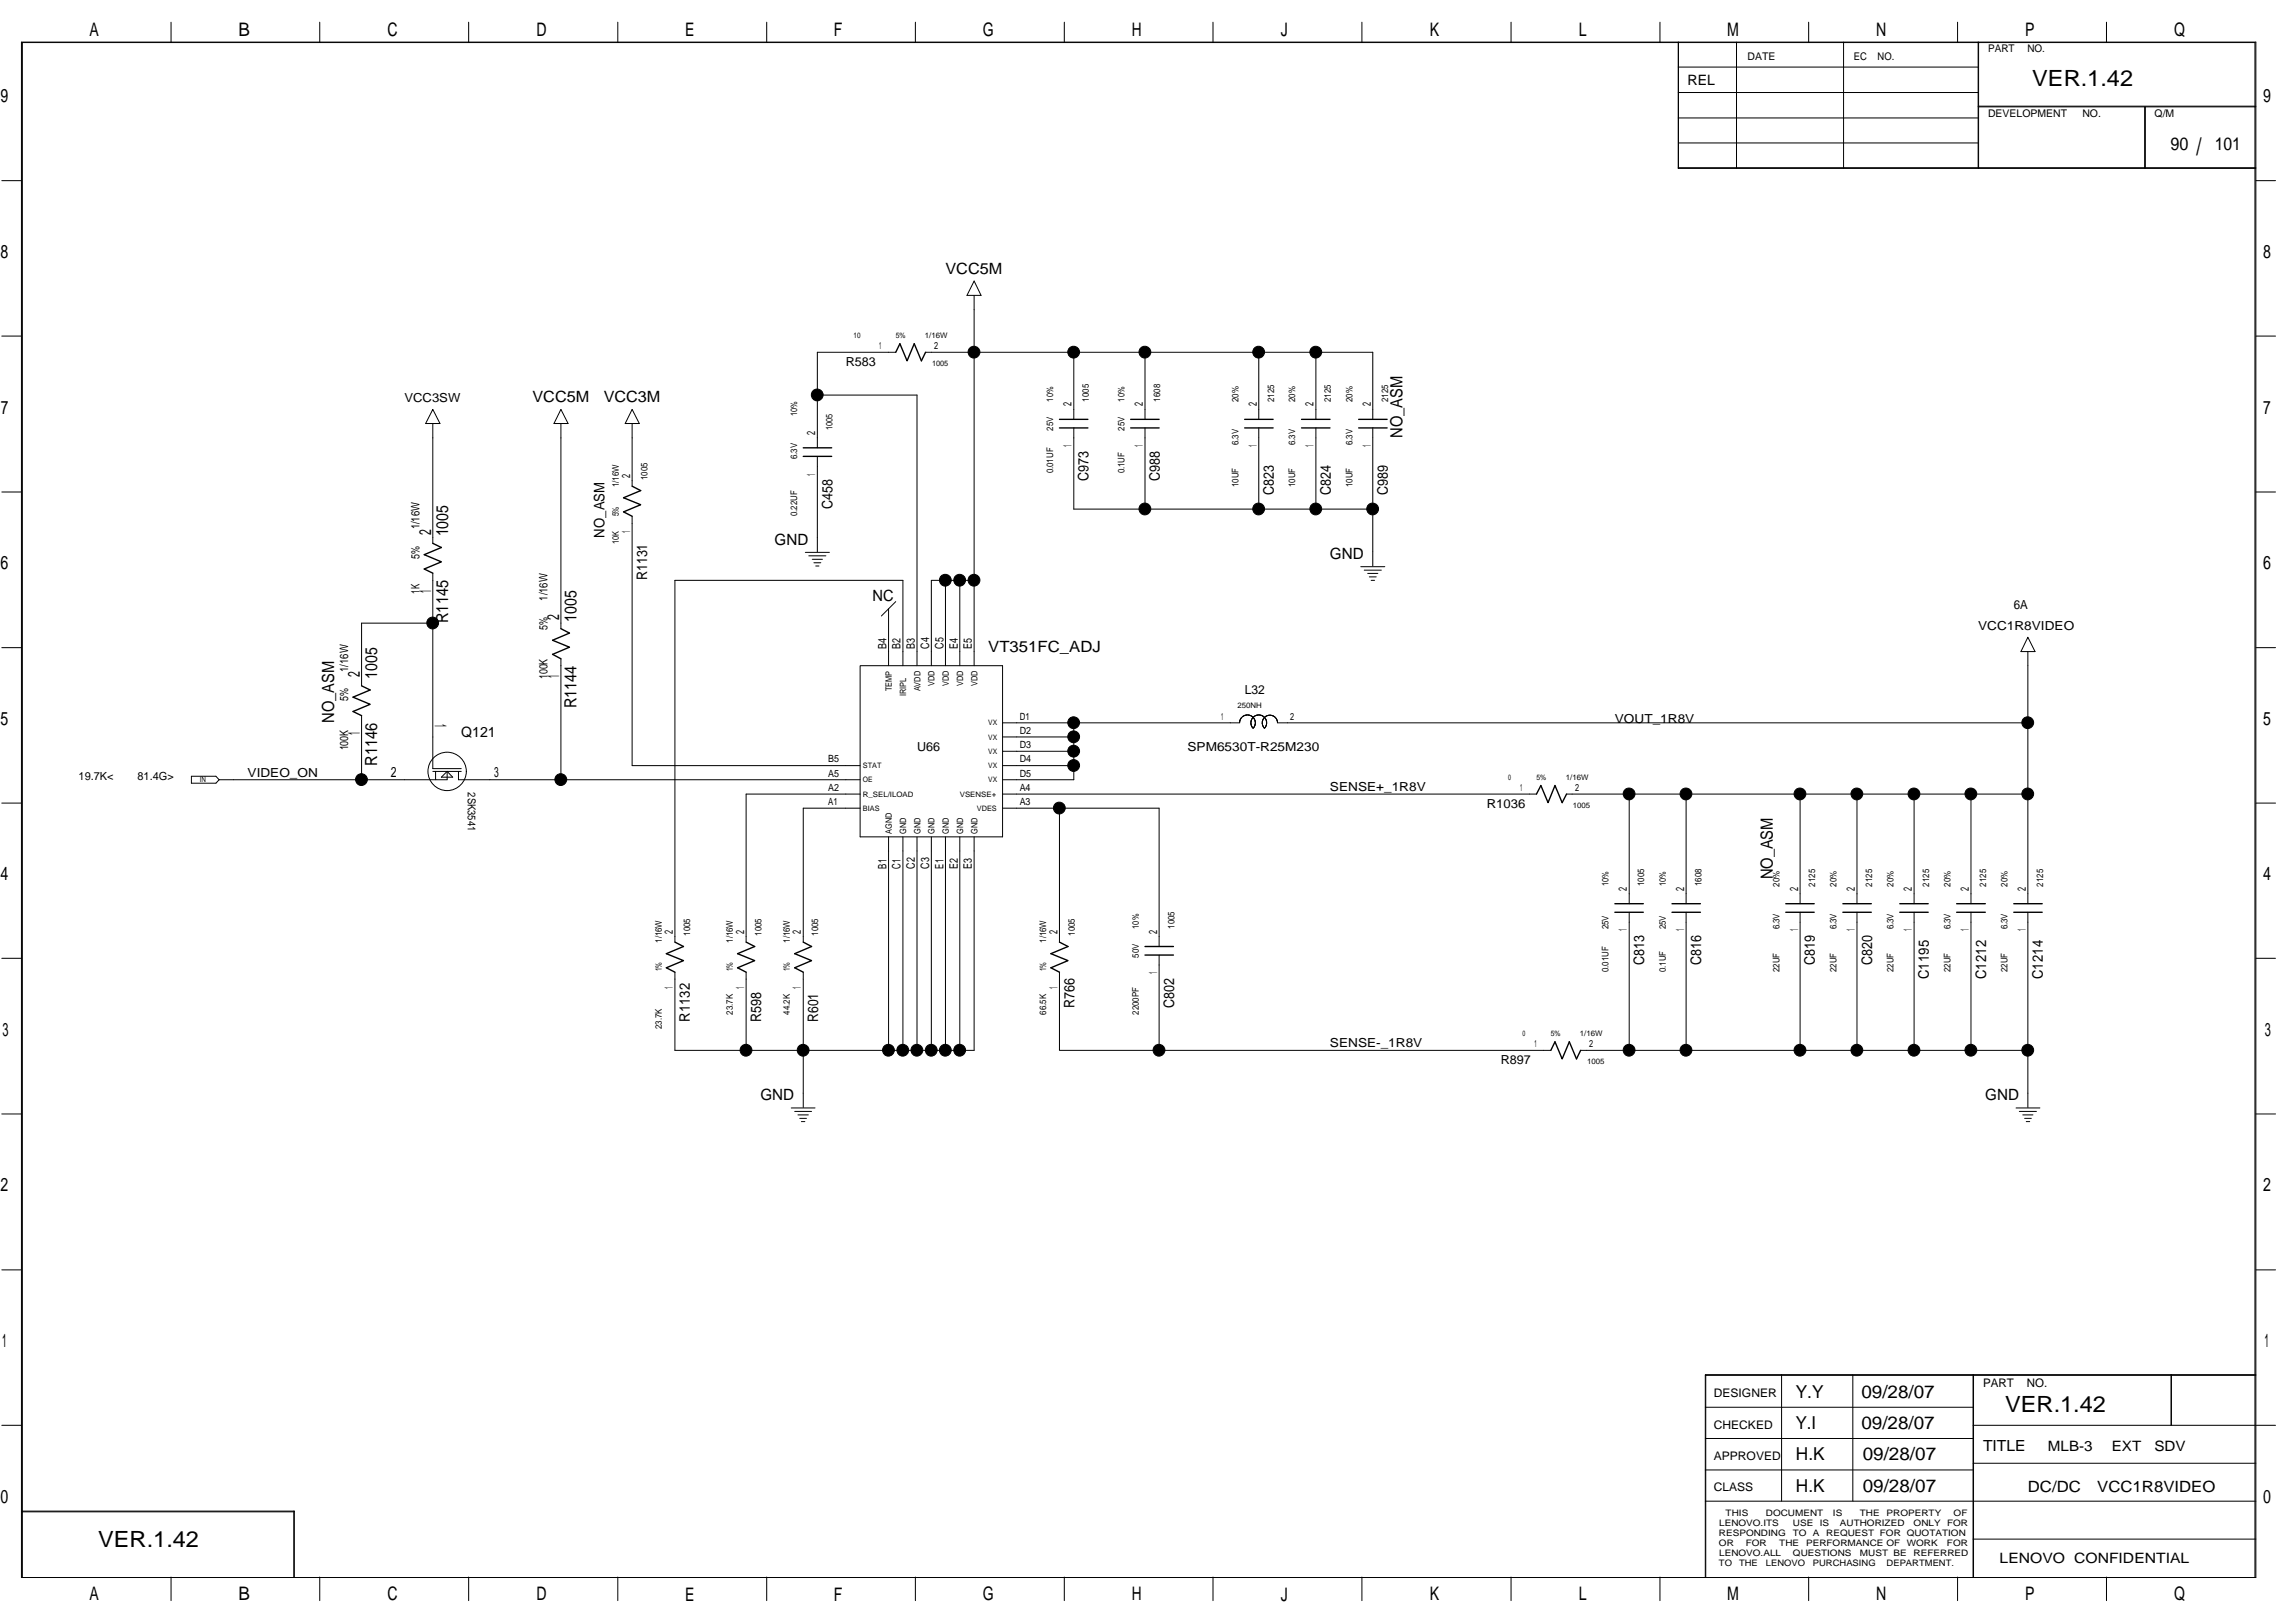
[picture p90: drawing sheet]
<svg xmlns="http://www.w3.org/2000/svg" width="420mm" height="297mm" viewBox="0 0 420 297" stroke-linecap="round" stroke-linejoin="round" font-family="sans-serif">
<defs><g id="words">
<text font-size="4.4" x="402.1" y="28.4">/</text>
<g font-size="4.1">
<text x="372.1" y="15.7">VER.1.42</text>
<text x="367.1" y="258.4">VER.1.42</text>
<text x="18" y="283.2">VER.1.42</text>
</g>
<g font-size="3.4">
<text x="16.4" y="6.6">A</text>
<text x="43.6" y="6.6">B</text>
<text x="70.9" y="6.6">C</text>
<text x="98.2" y="6.6">D</text>
<text x="125.4" y="6.6">E</text>
<text x="152.7" y="6.6">F</text>
<text x="179.9" y="6.6">G</text>
<text x="207.2" y="6.6">H</text>
<text x="234.5" y="6.6">J</text>
<text x="261.8" y="6.6">K</text>
<text x="289" y="6.6">L</text>
<text x="316.2" y="6.6">M</text>
<text x="343.5" y="6.6">N</text>
<text x="370.8" y="6.6">P</text>
<text x="398" y="6.6">Q</text>
<text x=".1" y="18.8">9</text>
<text x="414.3" y="18.8">9</text>
<text x=".1" y="47.2">8</text>
<text x="414.3" y="47.2">8</text>
<text x=".2" y="75.7">7</text>
<text x="414.3" y="75.7">7</text>
<text x=".1" y="104.2">6</text>
<text x="414.3" y="104.2">6</text>
<text x=".1" y="132.7">5</text>
<text x="414.3" y="132.7">5</text>
<text x=".1" y="161.1">4</text>
<text x="414.3" y="161.1">4</text>
<text x=".5" y="189.6">3</text>
<text x="414.6" y="189.6">3</text>
<text x=".1" y="218.1">2</text>
<text x="414.3" y="218.1">2</text>
<text x=".4" y="246.6">1</text>
<text x="414.6" y="246.6">1</text>
<text x=".1" y="275.1">0</text>
<text x="414.3" y="275.1">0</text>
<text x="16.4" y="292.9">A</text>
<text x="43.6" y="292.9">B</text>
<text x="70.9" y="292.9">C</text>
<text x="98.2" y="292.9">D</text>
<text x="125.4" y="292.9">E</text>
<text x="152.7" y="292.9">F</text>
<text x="179.9" y="292.9">G</text>
<text x="207.2" y="292.9">H</text>
<text x="234.5" y="292.9">J</text>
<text x="261.8" y="292.9">K</text>
<text x="289" y="292.9">L</text>
<text x="316.2" y="292.9">M</text>
<text x="343.5" y="292.9">N</text>
<text x="370.8" y="292.9">P</text>
<text x="398" y="292.9">Q</text>
</g>
<g font-size="3.3">
<text x="397.4" y="27.4">90</text>
<text x="405.5" y="27.4">101</text>
<text x="328.7" y="255.8">Y.Y</text>
<text x="340.8" y="255.8">09/28/07</text>
<text x="328.7" y="261.6">Y.I</text>
<text x="340.8" y="261.6">09/28/07</text>
<text x="328.8" y="267.3">H.K</text>
<text x="341" y="267.3">09/28/07</text>
<text x="328.8" y="273">H.K</text>
<text x="341" y="273">09/28/07</text>
</g>
<g font-size="3.1">
<text x="256.7" y="80.1" transform="rotate(-90 256.7 80.1)">NO_ASM</text>
<text x="78.9" y="97.9" transform="rotate(-90 78.9 97.9)">2</text>
<text x="82.1" y="98.2" transform="rotate(-90 82.1 98.2)">1005</text>
<text x="78.9" y="108.5" transform="rotate(-90 78.9 108.5)">1</text>
<text x="102.4" y="113.5" transform="rotate(-90 102.4 113.5)">2</text>
<text x="105.5" y="113.8" transform="rotate(-90 105.5 113.8)">1005</text>
<text x="82.1" y="114" transform="rotate(-90 82.1 114)">R1145</text>
<text x="65.9" y="124" transform="rotate(-90 65.9 124)">2</text>
<text x="69" y="124.2" transform="rotate(-90 69 124.2)">1005</text>
<text x="102.4" y="124.2" transform="rotate(-90 102.4 124.2)">1</text>
<text x="105.5" y="129.7" transform="rotate(-90 105.5 129.7)">R1144</text>
<text x="61.2" y="132.3" transform="rotate(-90 61.2 132.3)">NO_ASM</text>
<text x="65.9" y="134.6" transform="rotate(-90 65.9 134.6)">1</text>
<text x="79.6" y="132.6" transform="rotate(90 79.6 132.6)">1</text>
<text x="69" y="140.1" transform="rotate(-90 69 140.1)">R1146</text>
<text x="324.6" y="161" transform="rotate(-90 324.6 161)">NO_ASM</text>
</g>
<g font-size="2.8">
<text x="173.1" y="50.2">VCC5M</text>
<text x="97.5" y="73.6">VCC5M</text>
<text x="110.5" y="73.6">VCC3M</text>
<text x="141.8" y="99.7">GND</text>
<text x="243.5" y="102.3">GND</text>
<text x="159.8" y="110.1">NC</text>
<text x="180.9" y="119.3">VT351FC_ADJ</text>
<text x="139.2" y="201.4">GND</text>
<text x="363.5" y="201.4">GND</text>
<text x="363" y="265.6">TITLE</text>
<text x="371.3" y="273.1">DC/DC</text>
<text x="384" y="273.1">VCC1R8VIDEO</text>
</g>
<g font-size="2.7">
<text x="199.3" y="88" transform="rotate(-90 199.3 88)">C973</text>
<text x="212.3" y="88" transform="rotate(-90 212.3 88)">C988</text>
<text x="152.4" y="93.2" transform="rotate(-90 152.4 93.2)">C458</text>
<text x="233.2" y="90.6" transform="rotate(-90 233.2 90.6)">C823</text>
<text x="243.6" y="90.6" transform="rotate(-90 243.6 90.6)">C824</text>
<text x="254.1" y="90.6" transform="rotate(-90 254.1 90.6)">C989</text>
<text x="110.6" y="98.4" transform="rotate(-90 110.6 98.4)">NO_ASM</text>
<text x="118.5" y="106.2" transform="rotate(-90 118.5 106.2)">R1131</text>
<text x="301" y="176.6" transform="rotate(-90 301 176.6)">C813</text>
<text x="311.4" y="176.6" transform="rotate(-90 311.4 176.6)">C816</text>
<text x="332.3" y="176.6" transform="rotate(-90 332.3 176.6)">C819</text>
<text x="342.7" y="176.6" transform="rotate(-90 342.7 176.6)">C820</text>
<text x="353.1" y="179.2" transform="rotate(-90 353.1 179.2)">C1195</text>
<text x="363.6" y="179.2" transform="rotate(-90 363.6 179.2)">C1212</text>
<text x="374" y="179.2" transform="rotate(-90 374 179.2)">C1214</text>
<text x="196.7" y="184.4" transform="rotate(-90 196.7 184.4)">R766</text>
<text x="215" y="184.4" transform="rotate(-90 215 184.4)">C802</text>
<text x="126.3" y="187" transform="rotate(-90 126.3 187)">R1132</text>
<text x="139.4" y="187" transform="rotate(-90 139.4 187)">R598</text>
<text x="149.8" y="187" transform="rotate(-90 149.8 187)">R601</text>
</g>
<g font-size="2.6">
<text x="308.9" y="15.5">REL</text>
<text x="84.4" y="134.9">Q121</text>
<text x="71.5" y="142.2">2</text>
<text x="90.5" y="142.2">3</text>
<text x="374.9" y="265.5">MLB-3</text>
<text x="386.6" y="265.5">EXT</text>
<text x="394.4" y="265.5">SDV</text>
<text x="366.1" y="286.1">LENOVO CONFIDENTIAL</text>
</g>
<g font-size="2.3">
<text x="154.8" y="67.1">R583</text>
<text x="74" y="73.6">VCC3SW</text>
<text x="368.7" y="111.4">6A</text>
<text x="362.2" y="115.3">VCC1R8VIDEO</text>
<text x="227.9" y="127">L32</text>
<text x="167.9" y="137.5">U66</text>
<text x="217.4" y="137.5">SPM6530T-R25M230</text>
<text x="295.6" y="132.2">VOUT_1R8V</text>
<text x="45.3" y="142.2">VIDEO_ON</text>
<text x="243.5" y="144.7">SENSE+_1R8V</text>
<text x="272.2" y="147.9">R1036</text>
<text x="243.5" y="191.7">SENSE-_1R8V</text>
<text x="274.8" y="194.8">R897</text>
</g>
<g font-size="2.2">
<text x="313.8" y="255.7">DESIGNER</text>
<text x="363" y="253.8">PART</text>
<text x="371.1" y="253.8">NO.</text>
<text x="313.8" y="261.5">CHECKED</text>
<text x="313.8" y="267.2">APPROVED</text>
<text x="313.8" y="272.9">CLASS</text>
</g>
<g font-size="2.1">
<text x="196.2" y="74.4" transform="rotate(-90 196.2 74.4)">2</text>
<text x="209.2" y="74.4" transform="rotate(-90 209.2 74.4)">2</text>
<text x="230.1" y="74.4" transform="rotate(-90 230.1 74.4)">2</text>
<text x="240.5" y="74.4" transform="rotate(-90 240.5 74.4)">2</text>
<text x="250.9" y="74.4" transform="rotate(-90 250.9 74.4)">2</text>
<text x="149.3" y="79.6" transform="rotate(-90 149.3 79.6)">2</text>
<text x="196.2" y="81.8" transform="rotate(-90 196.2 81.8)">1</text>
<text x="209.2" y="81.8" transform="rotate(-90 209.2 81.8)">1</text>
<text x="230.1" y="81.8" transform="rotate(-90 230.1 81.8)">1</text>
<text x="240.5" y="81.8" transform="rotate(-90 240.5 81.8)">1</text>
<text x="250.9" y="81.8" transform="rotate(-90 250.9 81.8)">1</text>
<text x="115.3" y="87.4" transform="rotate(-90 115.3 87.4)">2</text>
<text x="149.3" y="87.1" transform="rotate(-90 149.3 87.1)">1</text>
<text x="76.8" y="96.9" transform="rotate(-90 76.8 96.9)">1/16W</text>
<text x="115.3" y="97.5" transform="rotate(-90 115.3 97.5)">1</text>
<text x="76.8" y="102.3" transform="rotate(-90 76.8 102.3)">5%</text>
<text x="76.8" y="108.6" transform="rotate(-90 76.8 108.6)">1K</text>
<text x="100.2" y="109.9" transform="rotate(-90 100.2 109.9)">1/16W</text>
<text x="100.2" y="115.3" transform="rotate(-90 100.2 115.3)">5%</text>
<text x="162.3" y="118.7" transform="rotate(-90 162.3 118.7)">B4</text>
<text x="164.9" y="118.7" transform="rotate(-90 164.9 118.7)">B2</text>
<text x="167.5" y="118.7" transform="rotate(-90 167.5 118.7)">B3</text>
<text x="170.1" y="118.7" transform="rotate(-90 170.1 118.7)">C4</text>
<text x="172.7" y="118.7" transform="rotate(-90 172.7 118.7)">C5</text>
<text x="175.3" y="118.7" transform="rotate(-90 175.3 118.7)">E4</text>
<text x="177.9" y="118.7" transform="rotate(-90 177.9 118.7)">E5</text>
<text x="63.7" y="123" transform="rotate(-90 63.7 123)">1/16W</text>
<text x="100.2" y="124.3" transform="rotate(-90 100.2 124.3)">100K</text>
<text x="63.7" y="128.4" transform="rotate(-90 63.7 128.4)">5%</text>
<text x="63.7" y="137.3" transform="rotate(-90 63.7 137.3)">100K</text>
<text x="162.3" y="159" transform="rotate(-90 162.3 159)">B1</text>
<text x="164.9" y="159" transform="rotate(-90 164.9 159)">C1</text>
<text x="167.5" y="159" transform="rotate(-90 167.5 159)">C2</text>
<text x="170.1" y="159" transform="rotate(-90 170.1 159)">C3</text>
<text x="172.7" y="159" transform="rotate(-90 172.7 159)">E1</text>
<text x="175.3" y="159" transform="rotate(-90 175.3 159)">E2</text>
<text x="177.9" y="159" transform="rotate(-90 177.9 159)">E3</text>
<text x="297.8" y="163.1" transform="rotate(-90 297.8 163.1)">2</text>
<text x="308.3" y="163.1" transform="rotate(-90 308.3 163.1)">2</text>
<text x="329.2" y="163.1" transform="rotate(-90 329.2 163.1)">2</text>
<text x="339.6" y="163.1" transform="rotate(-90 339.6 163.1)">2</text>
<text x="350" y="163.1" transform="rotate(-90 350 163.1)">2</text>
<text x="360.5" y="163.1" transform="rotate(-90 360.5 163.1)">2</text>
<text x="370.9" y="163.1" transform="rotate(-90 370.9 163.1)">2</text>
<text x="123.2" y="170.9" transform="rotate(-90 123.2 170.9)">2</text>
<text x="136.2" y="170.9" transform="rotate(-90 136.2 170.9)">2</text>
<text x="146.6" y="170.9" transform="rotate(-90 146.6 170.9)">2</text>
<text x="193.6" y="170.9" transform="rotate(-90 193.6 170.9)">2</text>
<text x="211.8" y="170.9" transform="rotate(-90 211.8 170.9)">2</text>
<text x="297.8" y="170.5" transform="rotate(-90 297.8 170.5)">1</text>
<text x="308.3" y="170.5" transform="rotate(-90 308.3 170.5)">1</text>
<text x="329.2" y="170.5" transform="rotate(-90 329.2 170.5)">1</text>
<text x="339.6" y="170.5" transform="rotate(-90 339.6 170.5)">1</text>
<text x="350" y="170.5" transform="rotate(-90 350 170.5)">1</text>
<text x="360.5" y="170.5" transform="rotate(-90 360.5 170.5)">1</text>
<text x="370.9" y="170.5" transform="rotate(-90 370.9 170.5)">1</text>
<text x="211.8" y="178.3" transform="rotate(-90 211.8 178.3)">1</text>
<text x="123.2" y="180.9" transform="rotate(-90 123.2 180.9)">1</text>
<text x="136.2" y="180.9" transform="rotate(-90 136.2 180.9)">1</text>
<text x="146.6" y="180.9" transform="rotate(-90 146.6 180.9)">1</text>
<text x="193.6" y="180.9" transform="rotate(-90 193.6 180.9)">1</text>
</g>
<g font-size="2">
<text x="14.4" y="142.7">19.7K&lt;</text>
<text x="25.2" y="142.7">81.4G&gt;</text>
<text x="85.7" y="145" transform="rotate(90 85.7 145)">2SK3541</text>
</g>
<g font-size="1.9">
<text x="319.9" y="11">DATE</text>
<text x="339.4" y="11">EC</text>
<text x="343.7" y="11">NO.</text>
<text x="364" y="9.5">PART</text>
<text x="371.2" y="9.5">NO.</text>
<text x="364" y="21.3">DEVELOPMENT</text>
<text x="381.2" y="21.3">NO.</text>
<text x="394.5" y="21.3">Q/M</text>
</g>
<g font-size="1.8">
<text x="161" y="63.9">1</text>
<text x="171" y="63.9">2</text>
<text x="186.7" y="131.7">D1</text>
<text x="223.6" y="131.7">1</text>
<text x="236.2" y="131.7">2</text>
<text x="186.7" y="136.9">D3</text>
<text x="186.7" y="134.3">D2</text>
<text x="151.6" y="139.5">B5</text>
<text x="151.6" y="142.2">A5</text>
<text x="186.7" y="142.2">D5</text>
<text x="186.7" y="139.5">D4</text>
<text x="151.6" y="144.7">A2</text>
<text x="151.6" y="147.4">A1</text>
<text x="186.7" y="144.7">A4</text>
<text x="186.7" y="147.4">A3</text>
<text x="278.3" y="144.7">1</text>
<text x="288.4" y="144.7">2</text>
<text x="280.9" y="191.7">1</text>
<text x="290.9" y="191.7">2</text>
</g>
<g font-size="1.7">
<text x="145.9" y="76.1" transform="rotate(-90 145.9 76.1)">10%</text>
<text x="192.8" y="73.5" transform="rotate(-90 192.8 73.5)">10%</text>
<text x="199.3" y="73.5" transform="rotate(-90 199.3 73.5)">1005</text>
<text x="205.9" y="73.5" transform="rotate(-90 205.9 73.5)">10%</text>
<text x="212.4" y="73.5" transform="rotate(-90 212.4 73.5)">1608</text>
<text x="226.7" y="73.6" transform="rotate(-90 226.7 73.6)">20%</text>
<text x="233.2" y="73.6" transform="rotate(-90 233.2 73.6)">2125</text>
<text x="237.1" y="73.6" transform="rotate(-90 237.1 73.6)">20%</text>
<text x="243.7" y="73.6" transform="rotate(-90 243.7 73.6)">2125</text>
<text x="247.6" y="73.6" transform="rotate(-90 247.6 73.6)">20%</text>
<text x="254.1" y="73.6" transform="rotate(-90 254.1 73.6)">2125</text>
<text x="152.4" y="78.7" transform="rotate(-90 152.4 78.7)">1005</text>
<text x="192.8" y="78.8" transform="rotate(-90 192.8 78.8)">25V</text>
<text x="205.9" y="78.8" transform="rotate(-90 205.9 78.8)">25V</text>
<text x="226.7" y="81.4" transform="rotate(-90 226.7 81.4)">6.3V</text>
<text x="237.1" y="81.4" transform="rotate(-90 237.1 81.4)">6.3V</text>
<text x="247.6" y="81.4" transform="rotate(-90 247.6 81.4)">6.3V</text>
<text x="113.3" y="89.2" transform="rotate(-90 113.3 89.2)">1/16W</text>
<text x="118.5" y="87.8" transform="rotate(-90 118.5 87.8)">1005</text>
<text x="145.9" y="84" transform="rotate(-90 145.9 84)">6.3V</text>
<text x="192.8" y="86.7" transform="rotate(-90 192.8 86.7)">0.01UF</text>
<text x="205.9" y="86.7" transform="rotate(-90 205.9 86.7)">0.1UF</text>
<text x="226.7" y="89.2" transform="rotate(-90 226.7 89.2)">10UF</text>
<text x="237.1" y="89.2" transform="rotate(-90 237.1 89.2)">10UF</text>
<text x="247.6" y="89.2" transform="rotate(-90 247.6 89.2)">10UF</text>
<text x="113.3" y="94.5" transform="rotate(-90 113.3 94.5)">5%</text>
<text x="145.9" y="94.5" transform="rotate(-90 145.9 94.5)">0.22UF</text>
<text x="113.3" y="99.6" transform="rotate(-90 113.3 99.6)">10K</text>
<text x="294.5" y="162.1" transform="rotate(-90 294.5 162.1)">10%</text>
<text x="301" y="162.1" transform="rotate(-90 301 162.1)">1005</text>
<text x="305" y="162.1" transform="rotate(-90 305 162.1)">10%</text>
<text x="311.5" y="162.1" transform="rotate(-90 311.5 162.1)">1608</text>
<text x="325.8" y="162.3" transform="rotate(-90 325.8 162.3)">20%</text>
<text x="332.3" y="162.3" transform="rotate(-90 332.3 162.3)">2125</text>
<text x="336.2" y="162.3" transform="rotate(-90 336.2 162.3)">20%</text>
<text x="342.8" y="162.3" transform="rotate(-90 342.8 162.3)">2125</text>
<text x="346.7" y="162.3" transform="rotate(-90 346.7 162.3)">20%</text>
<text x="353.2" y="162.3" transform="rotate(-90 353.2 162.3)">2125</text>
<text x="357.1" y="162.3" transform="rotate(-90 357.1 162.3)">20%</text>
<text x="363.6" y="162.3" transform="rotate(-90 363.6 162.3)">2125</text>
<text x="367.5" y="162.3" transform="rotate(-90 367.5 162.3)">20%</text>
<text x="374" y="162.3" transform="rotate(-90 374 162.3)">2125</text>
<text x="121.1" y="172.6" transform="rotate(-90 121.1 172.6)">1/16W</text>
<text x="126.4" y="171.3" transform="rotate(-90 126.4 171.3)">1005</text>
<text x="134.2" y="172.6" transform="rotate(-90 134.2 172.6)">1/16W</text>
<text x="139.4" y="171.3" transform="rotate(-90 139.4 171.3)">1005</text>
<text x="144.6" y="172.6" transform="rotate(-90 144.6 172.6)">1/16W</text>
<text x="149.8" y="171.3" transform="rotate(-90 149.8 171.3)">1005</text>
<text x="191.5" y="172.6" transform="rotate(-90 191.5 172.6)">1/16W</text>
<text x="196.8" y="171.3" transform="rotate(-90 196.8 171.3)">1005</text>
<text x="208.5" y="170" transform="rotate(-90 208.5 170)">10%</text>
<text x="215" y="170" transform="rotate(-90 215 170)">1005</text>
<text x="294.5" y="170.1" transform="rotate(-90 294.5 170.1)">25V</text>
<text x="305" y="170.1" transform="rotate(-90 305 170.1)">25V</text>
<text x="325.8" y="170.1" transform="rotate(-90 325.8 170.1)">6.3V</text>
<text x="336.2" y="170.1" transform="rotate(-90 336.2 170.1)">6.3V</text>
<text x="346.7" y="170.1" transform="rotate(-90 346.7 170.1)">6.3V</text>
<text x="357.1" y="170.1" transform="rotate(-90 357.1 170.1)">6.3V</text>
<text x="367.5" y="170.1" transform="rotate(-90 367.5 170.1)">6.3V</text>
<text x="121.1" y="177.8" transform="rotate(-90 121.1 177.8)">1%</text>
<text x="134.2" y="177.8" transform="rotate(-90 134.2 177.8)">1%</text>
<text x="144.6" y="177.8" transform="rotate(-90 144.6 177.8)">1%</text>
<text x="191.5" y="177.8" transform="rotate(-90 191.5 177.8)">1%</text>
<text x="208.5" y="175.3" transform="rotate(-90 208.5 175.3)">50V</text>
<text x="294.5" y="177.9" transform="rotate(-90 294.5 177.9)">0.01UF</text>
<text x="305" y="177.9" transform="rotate(-90 305 177.9)">0.1UF</text>
<text x="325.8" y="177.9" transform="rotate(-90 325.8 177.9)">22UF</text>
<text x="336.2" y="177.9" transform="rotate(-90 336.2 177.9)">22UF</text>
<text x="346.7" y="177.9" transform="rotate(-90 346.7 177.9)">22UF</text>
<text x="357.1" y="177.9" transform="rotate(-90 357.1 177.9)">22UF</text>
<text x="367.5" y="177.9" transform="rotate(-90 367.5 177.9)">22UF</text>
<text x="134.2" y="185.7" transform="rotate(-90 134.2 185.7)">23.7K</text>
<text x="144.6" y="185.7" transform="rotate(-90 144.6 185.7)">44.2K</text>
<text x="191.5" y="185.7" transform="rotate(-90 191.5 185.7)">66.5K</text>
<text x="208.5" y="185.7" transform="rotate(-90 208.5 185.7)">2200PF</text>
<text x="121.1" y="188.3" transform="rotate(-90 121.1 188.3)">23.7K</text>
</g>
<g font-size="1.6">
<text x="171.1" y="125.5" transform="rotate(-90 171.1 125.5)">VDD</text>
<text x="173.7" y="125.5" transform="rotate(-90 173.7 125.5)">VDD</text>
<text x="176.3" y="125.5" transform="rotate(-90 176.3 125.5)">VDD</text>
<text x="178.9" y="125.5" transform="rotate(-90 178.9 125.5)">VDD</text>
<text x="163.3" y="126.5" transform="rotate(-90 163.3 126.5)">TEMP</text>
<text x="165.9" y="127.5" transform="rotate(-90 165.9 127.5)">IRIPL</text>
<text x="168.5" y="126.5" transform="rotate(-90 168.5 126.5)">AVDD</text>
<text x="163.3" y="152.6" transform="rotate(-90 163.3 152.6)">AGND</text>
<text x="165.9" y="152.6" transform="rotate(-90 165.9 152.6)">GND</text>
<text x="168.5" y="152.6" transform="rotate(-90 168.5 152.6)">GND</text>
<text x="171.1" y="152.6" transform="rotate(-90 171.1 152.6)">GND</text>
<text x="173.7" y="152.6" transform="rotate(-90 173.7 152.6)">GND</text>
<text x="176.3" y="152.6" transform="rotate(-90 176.3 152.6)">GND</text>
<text x="178.9" y="152.6" transform="rotate(-90 178.9 152.6)">GND</text>
<text x="314.7" y="281.2">RESPONDING</text>
<text x="314.7" y="279.3">LENOVO.ITS</text>
<text x="315.9" y="277.5">THIS</text>
<text x="323.3" y="277.5">DOCUMENT</text>
<text x="328.2" y="281.2">TO</text>
<text x="328.2" y="279.3">USE</text>
<text x="331.9" y="281.2">A</text>
<text x="333.2" y="279.3">IS</text>
<text x="334.3" y="281.2">REQUEST FOR QUOTATION</text>
<text x="335.6" y="277.5">IS</text>
<text x="336.8" y="279.3">AUTHORIZED</text>
<text x="340.5" y="277.5">THE</text>
<text x="345.4" y="277.5">PROPERTY</text>
<text x="350.3" y="279.3">ONLY</text>
<text x="356.5" y="279.3">FOR</text>
<text x="357.7" y="277.5">OF</text>
<text x="314.7" y="286.7">TO</text>
<text x="314.7" y="283">OR</text>
<text x="314.7" y="284.9">LENOVO.ALL</text>
<text x="318.4" y="286.7">THE</text>
<text x="319.6" y="283">FOR</text>
<text x="323.3" y="286.7">LENOVO</text>
<text x="325.7" y="283">THE</text>
<text x="328.2" y="284.9">QUESTIONS</text>
<text x="330.7" y="283">PERFORMANCE OF</text>
<text x="331.9" y="286.7">PURCHASING</text>
<text x="340.5" y="284.9">MUST BE</text>
<text x="345.4" y="286.7">DEPARTMENT.</text>
<text x="349.1" y="283">WORK</text>
<text x="350.3" y="284.9">REFERRED</text>
<text x="356.4" y="283">FOR</text>
</g>
<g font-size="1.4">
<text x="156.3" y="61.8">10</text>
<text x="164" y="61.8">5%</text>
<text x="169.3" y="61.8">1/16W</text>
<text x="170.6" y="67.1">1005</text>
<text x="226.6" y="129.6">250NH</text>
<text x="180.9" y="132.8">VX</text>
<text x="180.9" y="135.4">VX</text>
<text x="180.9" y="138">VX</text>
<text x="36.6" y="143.1">IN</text>
<text x="158" y="140.6">STAT</text>
<text x="158" y="143.2">OE</text>
<text x="180.9" y="140.6">VX</text>
<text x="180.9" y="143.2">VX</text>
<text x="276.1" y="142.7">0</text>
<text x="281.3" y="142.7">5%</text>
<text x="286.7" y="142.7">1/16W</text>
<text x="158" y="145.8">R_SEL/ILOAD</text>
<text x="158" y="148.4">BIAS</text>
<text x="175.7" y="145.8">VSENSE+</text>
<text x="178.8" y="148.4">VDES</text>
<text x="287.9" y="147.9">1005</text>
<text x="278.7" y="189.6">0</text>
<text x="283.9" y="189.6">5%</text>
<text x="289.3" y="189.6">1/16W</text>
<text x="290.6" y="194.8">1005</text>
</g>
</g></defs>
<g fill="none" stroke="#000" stroke-width=".25">
<path d="M164 64.5l.8-1.6 1.3 3.1 1.3-3.1 1.3 3.1 .7-1.5M194 76.8h5.2M194 78.3h5.2M207 76.8h5.2M207 78.3h5.2M227.9 76.8h5.2M227.9 78.3h5.2M238.3 76.8h5.2M238.3 78.3h5.2M248.7 76.8h5.2M248.7 78.3h5.2M79.2 99.4l1.6 .8-3.1 1.3 3.1 1.3-3.1 1.3 1.5 .8"/>
<path d="M115.7 89l1.6 .8-3.1 1.3 3.1 1.3-3.1 1.3 1.5 .8M147.1 82h5.2M147.1 83.5h5.2M102.7 115.1l1.6 .8-3.1 1.3 3.1 1.2-3.1 1.4 1.5 .8M66.2 125.5l1.6 .8-3.2 1.3 3.2 1.3-3.2 1.3 1.6 .8M281.3 145.3l.8-1.5 1.3 3.1 1.3-3.1 1.3 3.1 .8-1.6M123.6 172.4l1.5 .8-3.1 1.3 3.1 1.3-3.1 1.3 1.6 .8M136.6 172.4l1.6 .8-3.2 1.3 3.2 1.3-3.2 1.3 1.6 .8M147.1 172.4l1.5 .8-3.1 1.3 3.1 1.3-3.1 1.3 1.6 .8M194 172.4l1.5 .8-3.1 1.3 3.1 1.3-3.1 1.3 1.6 .8M209.6 173.2h5.2M209.6 174.8h5.2"/>
<path d="M295.6 165.4h5.3M295.6 167h5.3M306.1 165.4h5.2M306.1 167h5.2M326.9 165.4h5.2M326.9 167h5.2M337.4 165.4h5.2M337.4 167h5.2M347.8 165.4h5.2M347.8 167h5.2M358.2 165.4h5.3M358.2 167h5.3"/>
<path d="M368.7 165.4h5.2M368.7 167h5.2M283.9 192.2l.8-1.5 1.3 3.1 1.3-3.1 1.3 3.1 .8-1.6"/>
</g>
<g fill="none" stroke="#000" stroke-width=".18">
<path d="M3.9 7.7h409.1v281h-409.1zM31.3 4.1v3.6M58.5 4.1v3.6M85.8 4.1v3.6M113.1 4.1v3.6M140.4 4.1v3.6M167.6 4.1v3.6M194.8 4.1v3.6M222.1 4.1v3.6M249.3 4.1v3.6M276.6 4.1v3.6M303.9 4.1v3.6"/>
<path d="M307.2 7.7v23.1h105.8M307.2 12.3h55M307.2 16.9h55M307.3 7.7v23.1M317.9 7.7v23.1M331.1 4.1v3.6M337.5 7.7v23.1M358.4 4.1v3.6M362.2 19.6h50.8M362.2 7.7v23.1M362.2 19.4h50.8M385.6 4.1v3.6"/>
<path d="M392.6 19.6v11.2M392.8 19.6v11.2M.3 33.1h3.6M307.2 30.7h105.8M307.2 21.6h55M307.3 26.2h54.9M413 33.1h3.6M178.3 54.1v10.4h-8.9M178.3 51.4l1.3 2.7h-2.6zM.3 61.5h3.6M79.2 77.5v21.9M79.2 74.9l1.3 2.6h-2.6z"/>
<path d="M102.7 77.5v37.6M102.7 74.9l1.3 2.6h-2.6zM115.7 77.5v11.5M115.7 74.9l1.3 2.6h-2.5zM149.6 72.3h18.3v49.5M164 64.5h-14.4v17.5M196.6 64.5h-18.3v41.7M196.6 78.3v14.9h44.3M209.6 64.5h-13v12.3M209.6 64.5h20.9M209.6 64.5v12.3M209.6 78.3v14.9"/>
<path d="M230.5 78.3v14.9M240.9 64.5h-10.4v12.3M240.9 64.5h10.4v12.3M240.9 64.5v12.3M240.9 78.3v14.9M251.3 78.3v14.9h-10.4M413 61.5h3.6M.3 90h3.6M115.7 94.5v45.6h41.8M149.6 83.5v17.5M251.3 93.2v10.4M413 90h3.6"/>
<path d="M.3 118.5h3.6M79.2 114h-13v11.5M79.2 104.9v35.8h5.2M147.4 101.1h4.4M148.1 101.7h3.1M148.7 102.4h1.9M149 103h1.3M149.3 103.6h.6M162.7 111.4v10.4M164 110.1l-2.6 2.6M173.1 106.2v15.6M175.7 106.2v15.6"/>
<path d="M178.3 106.2h-7.8v15.6M178.3 106.2v15.6M249.1 103.7h4.4M249.8 104.4h3.1M250.4 104.9h1.9M250.7 105.6h1.3M251 106.2h.7M371.3 116.6l1.3 2.7h-2.6zM371.3 119.3v13M413 118.5h3.6M66.2 131v11.7h15.7v-1.5M102.7 120.6v22.1"/>
<path d="M157.5 121.8h26v31.4h-26zM165.3 121.8v-15.6h-41.7v66.2M183.5 132.3h43.5M183.5 137.5h13.1M183.5 134.9h13.1M196.6 132.3v10.4h-13.1M227 131.8h.1M227.1 131.5v.1M227.4 131.3l-.3 .4-.2 .5M227.4 131.2l.6-.3h.6l.8 .4M227.6 131.1h.1M227.9 130.9h.1"/>
<path d="M228.8 130.9h.1M229.1 131.1h.1M229.1 132.8h.1M229.1 131.7l-.1 .8 .4 .8M229.2 131.5v.1M229.4 131.3l-.3 .5M229.4 131.3l.4 .6v.6l-.4 .8M229.5 131.2l.5-.3h.7l.8 .4M229.6 133v.1M229.6 131.5v.1M229.7 131.1h.1M229.7 132.8h.1"/>
<path d="M229.7 131.8h.1M229.9 130.9h.1M230.9 130.9h.1M231.2 131.1h.1M231.3 132.9v.1M231.3 131.5v.1M231.5 131.3l-.4 .6v.6l.4 .8M231.5 131.3l.3 .6 .1 .6-.4 .8M231.7 131.5v.1M231.7 133v.1M231.7 131.1h.1M231.8 131.8h.1"/>
<path d="M231.8 132.8h.1M231.9 131h.1M231.9 131l-.4 .3M231.9 131l.4-.1 .7 .1M233 131h.1M233.1 131l.4 .3M233.1 131.1h.1M233.5 131.3l.3 .5 .1 .4M233.7 131.6v.1M233.8 132.3h137.5v13M.3 147h3.6M35 142.1h4.5l.6 .6-.6 .6h-4.5z"/>
<path d="M40.1 142.7h26.1M79.2 141.2h5.2M79.7 141.2v1.5M81.9 141.2l1 1h-2.1zM83.9 141.2v1.5h73.6M157.5 147.9h-10.4v24.5M157.5 145.3h-20.9v27.1M162.7 153.2v39M165.3 153.2v39M167.9 153.2v39M170.5 153.2v39M173.1 153.2v39"/>
<path d="M175.7 153.2v39M178.3 153.2v39h-54.7v-14.3M183.5 147.9h28.7v25.3M183.5 140.1h13.1M194 147.9v24.5M281.3 145.3h-97.8M286.8 145.3h84.5M298.3 145.3v20.1M308.7 145.3v20.1M329.6 145.3v20.1M340 145.3v20.1M350.4 145.3v20.1"/>
<path d="M360.8 145.3v20.1M371.3 145.3v20.1M413 147h3.6M.3 175.4h3.6M136.6 177.9v14.3M147.1 177.9v24.8M212.2 174.8v17.4h-18.2v-14.3M298.3 167v25.2h-8.9M308.7 167v25.2M329.6 167v25.2M340 167v25.2h10.4v-25.2M360.8 167v25.2h-10.4"/>
<path d="M371.3 167v25.2h-10.5M413 175.4h3.6M283.9 192.2h-71.7M298.3 192.2h41.7M371.3 192.2v10.5M.3 203.9h3.6M144.9 202.8h4.3M145.5 203.4h3.1M146.1 204h1.9M146.4 204.7h1.2M146.7 205.3h.7M369.1 202.8h4.4"/>
<path d="M369.7 203.4h3.1M370.3 204h1.9M370.7 204.7h1.2M371 205.3h.6M413 203.9h3.6M.3 232.4h3.6M413 232.4h3.6M312.2 251.7h100.8M312.2 257.6h49M312.3 251.6v37M326.2 251.6v23.1M339.2 251.6v23.1"/>
<path d="M361.2 251.6v37M361.3 251.6v37M397.5 251.6v9.3M413 251.6h-100.8v37M.3 260.9h3.6M3.9 276.6h50v12M3.9 276.7h50M53.8 276.6v12M312.2 274.7h100.8M312.2 263.3h49M312.2 269h49M361.2 267.8h51.8"/>
<path d="M361.2 260.9h55.4M4.1 288.6v-280.8h408.7v280.8M31.3 288.6v4.3M58.5 288.6v4.3M85.8 288.6v4.3M113.1 288.6v4.3M140.4 288.6v4.3M167.6 288.6v4.3M194.8 288.6v4.3M222.1 288.6v4.3M249.3 288.6v4.3M276.6 288.6v4.3"/>
<path d="M303.9 288.6v4.3M331.1 288.6v4.3M358.4 288.6v4.3M361.2 281.7h51.8M385.6 288.6v4.3"/>
<circle cx="81.9" cy="141.2" r="3.5"/>
</g>
<g fill="#000" stroke="#000" stroke-width=".18">
<circle cx="149.6" cy="72.3" r="1.08"/>
<circle cx="178.3" cy="64.4" r="1.08"/>
<circle cx="196.6" cy="64.4" r="1.08"/>
<circle cx="209.6" cy="64.4" r="1.08"/>
<circle cx="230.4" cy="64.4" r="1.08"/>
<circle cx="240.9" cy="64.4" r="1.08"/>
<circle cx="209.6" cy="93.1" r="1.08"/>
<circle cx="230.4" cy="93.1" r="1.08"/>
<circle cx="240.9" cy="93.1" r="1.08"/>
<circle cx="251.3" cy="93.1" r="1.08"/>
<circle cx="79.2" cy="114" r="1.08"/>
<circle cx="173.1" cy="106.2" r="1.08"/>
<circle cx="175.7" cy="106.2" r="1.08"/>
<circle cx="178.3" cy="106.2" r="1.08"/>
<circle cx="196.6" cy="132.3" r="1.08"/>
<circle cx="196.6" cy="134.8" r="1.08"/>
<circle cx="196.6" cy="137.5" r="1.08"/>
<circle cx="371.2" cy="132.3" r="1.08"/>
<circle cx="66.2" cy="142.7" r="1.08"/>
<circle cx="102.7" cy="142.7" r="1.08"/>
<circle cx="193.9" cy="147.9" r="1.08"/>
<circle cx="196.6" cy="140.1" r="1.08"/>
<circle cx="298.2" cy="145.3" r="1.08"/>
<circle cx="308.7" cy="145.3" r="1.08"/>
<circle cx="329.5" cy="145.3" r="1.08"/>
<circle cx="339.9" cy="145.3" r="1.08"/>
<circle cx="350.4" cy="145.3" r="1.08"/>
<circle cx="360.8" cy="145.3" r="1.08"/>
<circle cx="371.2" cy="145.3" r="1.08"/>
<circle cx="136.6" cy="192.2" r="1.08"/>
<circle cx="147" cy="192.2" r="1.08"/>
<circle cx="162.7" cy="192.2" r="1.08"/>
<circle cx="165.3" cy="192.2" r="1.08"/>
<circle cx="167.9" cy="192.2" r="1.08"/>
<circle cx="170.5" cy="192.2" r="1.08"/>
<circle cx="173.1" cy="192.2" r="1.08"/>
<circle cx="175.7" cy="192.2" r="1.08"/>
<circle cx="212.2" cy="192.2" r="1.08"/>
<circle cx="298.2" cy="192.2" r="1.08"/>
<circle cx="308.7" cy="192.2" r="1.08"/>
<circle cx="329.5" cy="192.2" r="1.08"/>
<circle cx="339.9" cy="192.2" r="1.08"/>
<circle cx="350.4" cy="192.2" r="1.08"/>
<circle cx="360.8" cy="192.2" r="1.08"/>
<circle cx="371.2" cy="192.2" r="1.08"/>
</g>
<use href="#words"/>
</svg>
